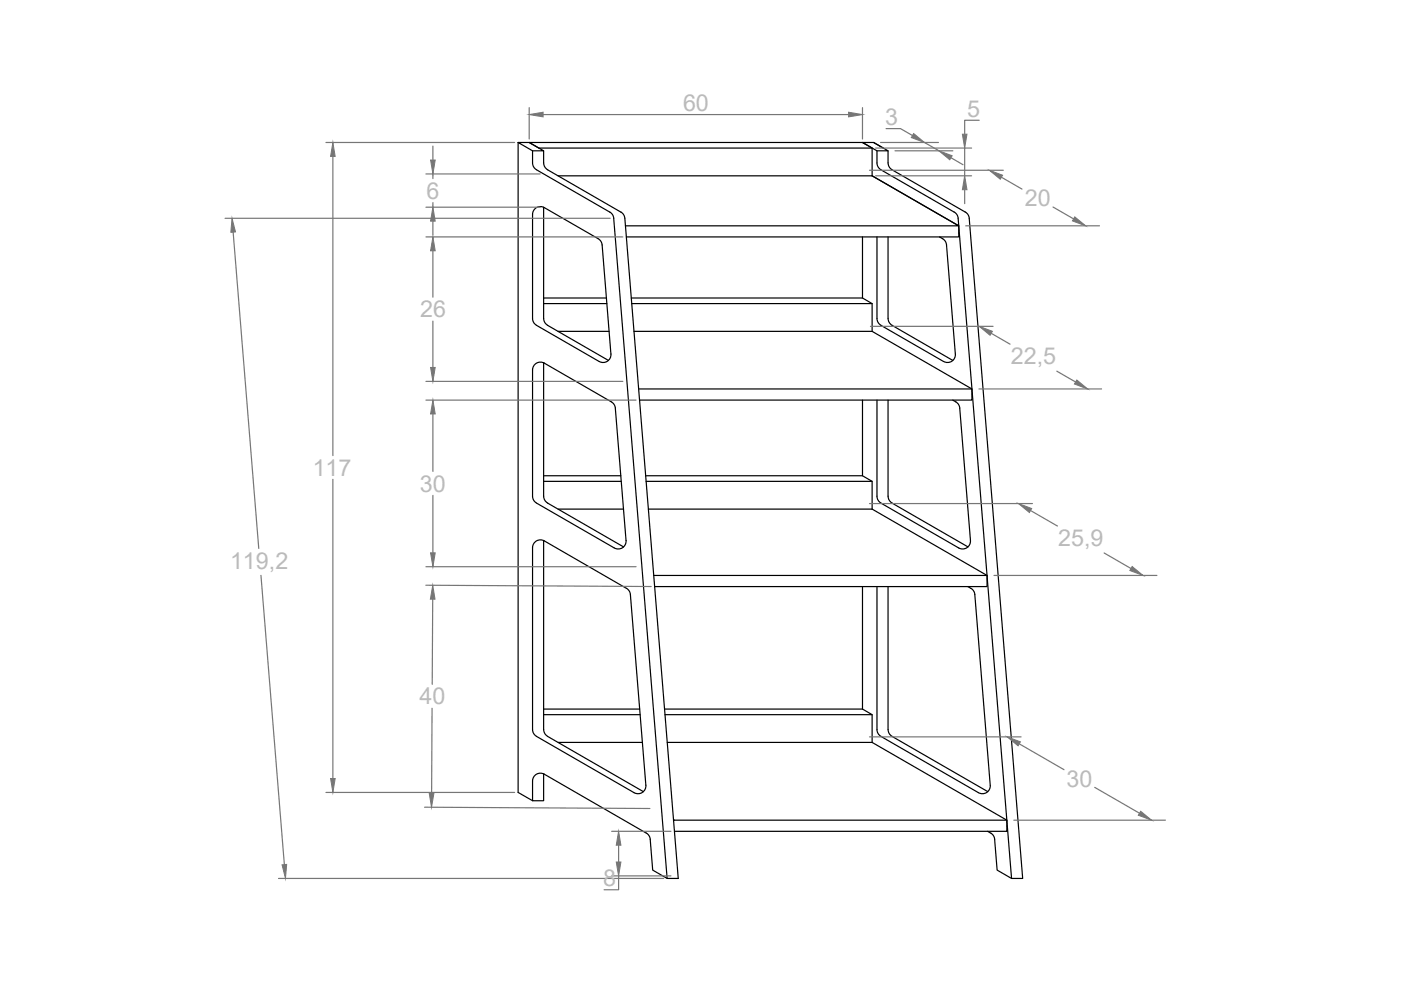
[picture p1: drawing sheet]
<svg xmlns="http://www.w3.org/2000/svg" width="297mm" height="210mm" viewBox="0 0 297 210" stroke-linecap="round" stroke-linejoin="round" font-family="sans-serif">
<defs><g id="words">
<g font-size="4.9" fill="#bababa">
<text x="144.8" y="23.5">60</text>
<text x="187.7" y="26.5">3</text>
<text x="205.1" y="24.7">5</text>
<text x="90.4" y="42.1">6</text>
<text x="217.3" y="43.7">20</text>
<text x="89.1" y="67.3">26</text>
<text x="214.3" y="77.3">22,5</text>
<text x="66.3" y="100.9">117</text>
<text x="89" y="104.2">30</text>
<text x="224.4" y="115.8">25,9</text>
<text x="48.8" y="120.5">119,2</text>
<text x="89" y="149.4">40</text>
<text x="226.1" y="166.8">30</text>
<text x="127.9" y="187.9">8</text>
</g>
</g></defs>
<!-- layer: 0 -->
<g fill="none" stroke="#000" stroke-width=".25">
<path d="M109.9 30.2h2.3l3.1 1.8h-2.4zM109.9 30.2v137.8l3 1.8h2.4v-5.7M112.9 32v2.9l.6 .9 15.8 9.2a1.63 1.63 0 0 1 .8 1.3l11.3 139.9M115.3 32v2.9l.5 .9 15.8 9.2a1.63 1.63 0 0 1 .9 1.3l11.3 139.9h-2.4l-3-1.7-.5-6.6a1.64 1.64 0 0 0-.9-1.3M118.3 37.3h66.6M182.9 30.2h2.3l3.1 1.8h-2.4zM184.9 31.4h-70.7l-2-1.2h70.7l2 1.2v5.9M184.9 37.3l18.4 10.6h-70.7M184.9 37.3l18.4 10.6v2.3h-70.5M185.2 30.2l2.1 1.2M185.9 32l.1 2.9 .3 .6 .5 .5M186.8 36l15.5 9a1.67 1.67 0 0 1 .8 1.3l11.4 139.9"/>
<path d="M188.3 32v2.9l.5 .9 15.9 9.2a1.63 1.63 0 0 1 .8 1.3l11.3 139.9h-2.3l-3.1-1.7-.5-6.6a1.64 1.64 0 0 0-.8-1.3M115.3 43.9v23.6l.1 .7 .7 .8 12.9 7.4M115.4 44l11.4 6.6a1.67 1.67 0 0 1 .9 1.3M115.4 44a1.67 1.67 0 0 0-2.5 1.5v22l.2 .7 .6 .8 13.3 7.6a1.68 1.68 0 0 0 2.5-1.5l-1.8-23.2M182.9 50.2v13M185.9 50.2v17.3l.2 .7 .7 .8M188.3 50.2v17.3l.1 .7 .7 .8 12.9 7.4M199.2 50.2l.7 .4M199.9 50.6a1.67 1.67 0 0 1 .8 1.3l1.9 23.2a1.66 1.66 0 0 1-2.5 1.5l-13.3-7.6M113.5 77.2l.9-.4 1 .2 14.2 8.2a1.64 1.64 0 0 1 .9 1.3l2.2 28.1a1.67 1.67 0 0 1-2.5 1.6l-16.5-9.5-.6-.8-.2-.7v-26.8l.2-.6zM115.3 76.9v28.3l.1 .7 .7 .8 16.1 9.3M115.3 64.4h13.4"/>
<path d="M115.3 63.2h13.3M118.3 70.3h10.8M133.8 63.2h49.1l2 1.2v5.9M133.9 64.4h51M134.4 70.3h50.5M184.9 70.3l21.2 12.2M135.4 82.5h70.7v2.3h-70.5M182.9 84.8v16.1M185.9 84.8v20.4l.2 .7 .7 .8M188.3 84.8v20.4l.1 .7 .7 .8 16.1 9.3M202 84.8a2.1 2.1 0 0 1 1.5 1.7l2.3 28.1a1.67 1.67 0 0 1-2.5 1.6l-16.5-9.5M115.3 114.6v40.1l.1 .7 .7 .7"/>
<path d="M115.3 102.1h16.4M115.3 100.9h16.3M118.3 107.9h13.9M136.9 100.9h46l2 1.2v5.8M137 102.1h47.9M137.5 107.9h47.4M184.9 107.9l24.4 14.1M132.8 124.7l-17.4-10a1.67 1.67 0 0 0-2.5 1.4v38.6l.3 1 .5 .4M132.8 124.7a1.67 1.67 0 0 1 .9 1.3l3.2 40.5M138.6 122h70.7v2.4h-70.5M182.9 124.4v25.9M185.9 124.4v30.3l.2 .7 .7 .7"/>
<path d="M188.3 124.4v30.3l.1 .7 .7 .7M205.2 124.4l.7 .3M205.9 124.7a1.67 1.67 0 0 1 .8 1.3l3.2 40.5a1.66 1.66 0 0 1-2.4 1.6l-20.7-12M113.7 156.1l20.7 12a1.67 1.67 0 0 0 2.5-1.6M115.3 151.5h20.4M115.3 150.3h20.3M116.1 156.1l20.3 11.7M118.3 157.4h17.9M140.9 150.3h42l2 1.2v5.9M141 151.5h43.9M141.5 157.4h43.4M184.9 157.4l28.6 16.5"/>
<path d="M189.1 156.1l20.3 11.7M112.9 169.8v-4.2a1.67 1.67 0 0 1 2.5-1.4l21.6 12.4M142.8 173.9h.1M142.8 173.9h70.7v2.4h-70.5M209.4 176.3l.7 .3M215.8 173.9h.1"/>
</g>
<!-- layer: cotas -->
<g fill="none" stroke="#767676" stroke-width=".25">
<path d="M69.1 30.2h40M70.6 33.2v63.4M90.3 36.9h24.2M91.8 31v2.9M91.8 36.9v1M112.2 22.8v6.7M115.1 24.3h64.8M182.9 22.8v6.7M184.3 36.1h28.4M185.6 37.3h20.4M185.6 31.4h20.4M186.7 30.2h12.3"/>
<path d="M187.9 27.3h3l2.6 1.4M189.8 32h12.2M196 30.2l3.1 1.8M201.6 33.4l2.6 1.5M204.5 31.4v5.9M207.6 25.5h-3.1v3M212.3 37.6l4.4 2.5M47.7 46.3h81.7M49.4 49.2l5.5 67.1M90.3 50.2h41.8M90.3 43.9h24.2M91.8 43v.9"/>
<path d="M91.8 46.9v2.9M91.8 53.2v9.8M204.5 40.2v3M204.7 47.9h28.4M223.3 43.9l4.3 2.5M91.8 68.1v9.8M184.5 69.2h26.1M210.2 70.7l4 2.3M224.1 78.7l4 2.3M90.3 84.8h44.6M90.3 80.9h41.8M91.8 87.8v12.2"/>
<path d="M207.5 82.5h26M70.6 101.6v63.5M91.8 105v12.2M184.3 106.8h34.6M218.5 108.2l5.7 3.3M234.1 117.2l5.7 3.3M55.3 122l5 61.3M90.3 124.1l47.8 .3M90.3 120.2h44.6M91.7 127l-.1 18.1M210.7 122h34.6M91.6 150.2l-.1 18"/>
<path d="M184.3 156.2h32.2M216.1 157.7l9.5 5.5M69.1 168h40M90 171.1l47.8 .3M129.7 176.3h12.6M131.2 179.2v3.6M214.9 173.9h32.2M232.1 166.9l9.5 5.5M59.1 186.2h81.6M129.7 185.7h12.6M131.2 185.7v3h-3.1"/>
</g>
<g fill="#767676" stroke="#767676" stroke-width=".21">
<path d="M70.6 30.2l.5 3h-1z"/>
<path d="M70.1 165.1h1l-.5 2.9z"/>
<path d="M112.2 24.3l2.9-.5v1z"/>
<path d="M179.9 23.8l3 .5-3 .5z"/>
<path d="M59.8 183.4l1-.1-.3 2.9z"/>
<path d="M49.2 46.3l.7 2.9-1 .1z"/>
<path d="M209.8 36.1l2.8 1.1-.5 .8z"/>
<path d="M227.9 46l2.3 1.9-2.8-1.1z"/>
<path d="M207.6 69.2l2.8 1-.5 .9z"/>
<path d="M228.3 80.6l2.3 1.9-2.8-1.1z"/>
<path d="M215.9 106.8l2.8 1-.5 .9z"/>
<path d="M240 120.1l2.3 1.9-2.7-1z"/>
<path d="M213.5 156.2l2.8 1.1-.4 .8z"/>
<path d="M241.8 172l2.4 1.9-2.9-1z"/>
<path d="M199.1 32l2.8 1-.5 .9z"/>
<path d="M193.7 28.3l2.3 1.9-2.8-1z"/>
<path d="M91.8 84.8l.5 3h-1z"/>
<path d="M91.3 117.2h1l-.5 3z"/>
<path d="M91.8 50.2l.5 3h-1z"/>
<path d="M91.3 77.9h1l-.5 3z"/>
<path d="M91.8 124.1l.4 2.9h-1z"/>
<path d="M91 168.2h1l-.5 3z"/>
<path d="M204.5 37.3l.5 2.9h-1z"/>
<path d="M204 28.5h1l-.5 2.9z"/>
<path d="M131.2 176.3l.4 2.9h-.9z"/>
<path d="M130.7 182.8h.9l-.4 2.9z"/>
<path d="M91.8 43.9l.5 3h-1z"/>
<path d="M91.3 33.9h1l-.5 3z"/>
</g>
<use href="#words"/>
</svg>
